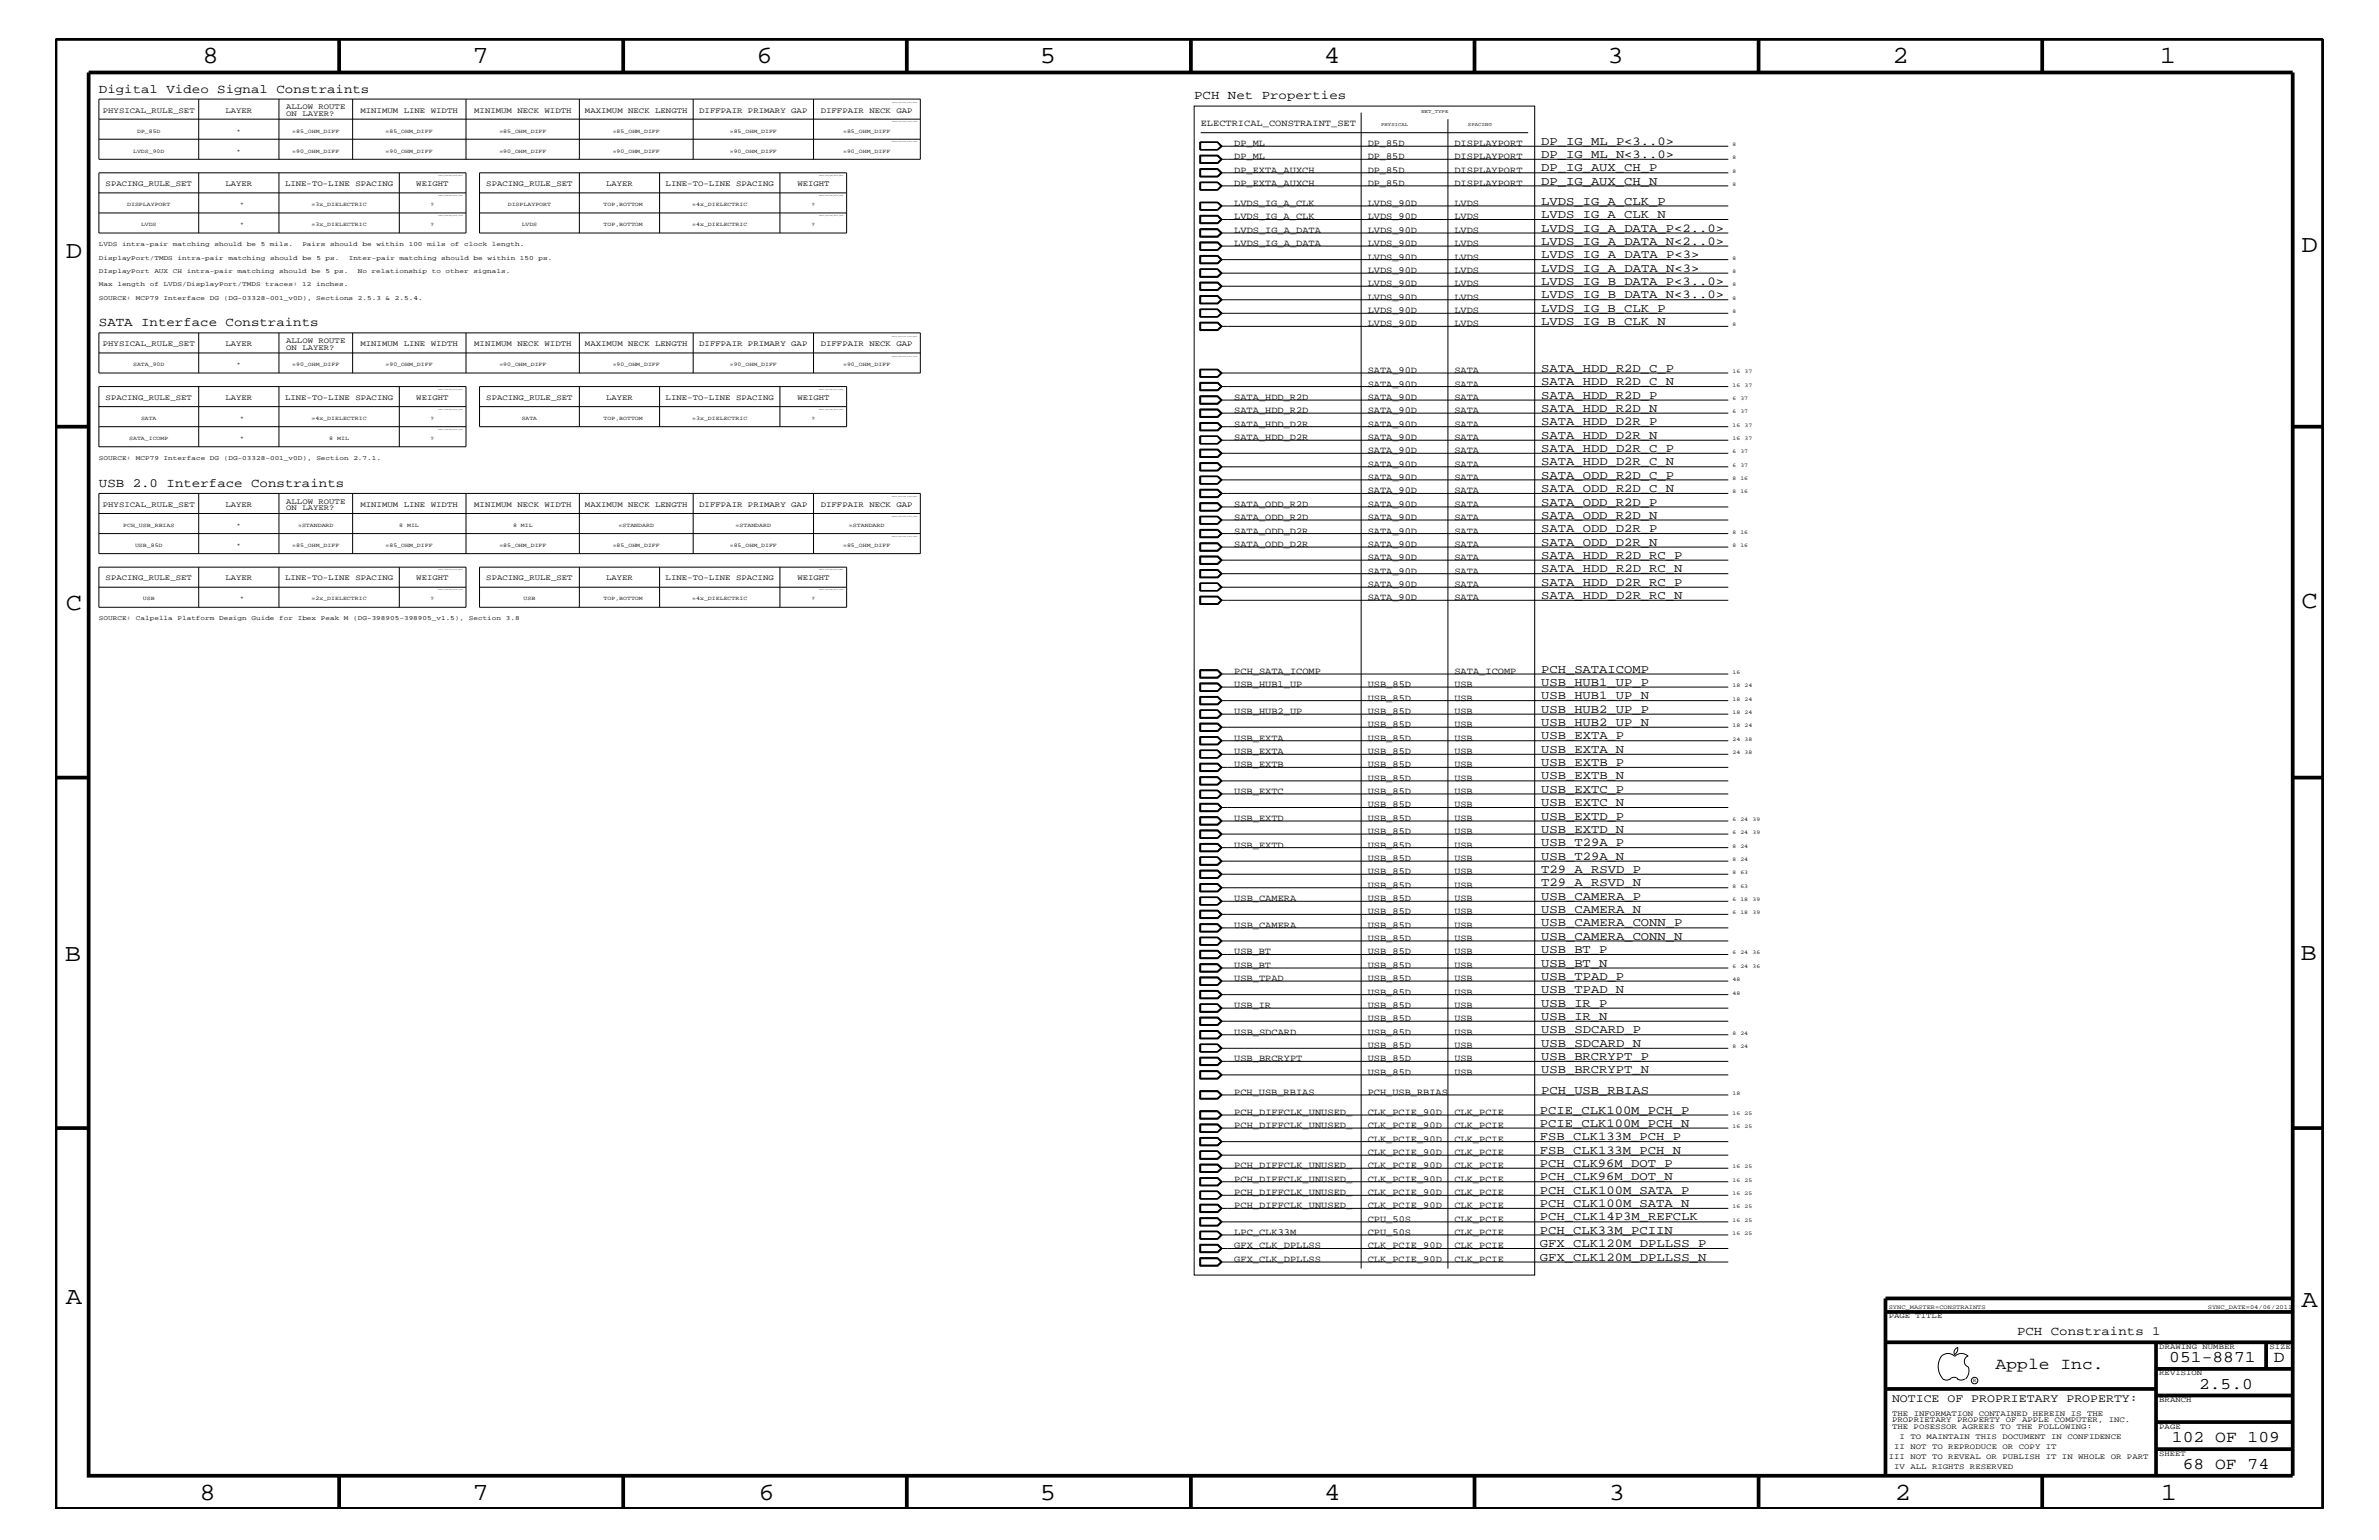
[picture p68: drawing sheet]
<svg xmlns="http://www.w3.org/2000/svg" width="432mm" height="279mm" viewBox="0 0 432 279" stroke-linecap="round" stroke-linejoin="round" font-family="sans-serif">
<defs><g id="words">
<g font-size="4.5">
<text x="36.7" y="11.5">8</text>
<text x="85.8" y="11.5">7</text>
<text x="137.3" y="11.5">6</text>
<text x="188.7" y="11.5">5</text>
<text x="240.3" y="11.5">4</text>
<text x="291.8" y="11.5">3</text>
<text x="343.5" y="11.5">2</text>
<text x="392" y="11.5">1</text>
<text x="11.9" y="46.8">D</text>
<text x="417.7" y="45.7">D</text>
<text x="11.9" y="110.6">C</text>
<text x="417.7" y="110.3">C</text>
<text x="11.8" y="174.3">B</text>
<text x="417.6" y="174.2">B</text>
<text x="11.9" y="236.7">A</text>
<text x="417.7" y="237.1">A</text>
<text x="36.2" y="272.1">8</text>
<text x="85.8" y="272.1">7</text>
<text x="137.7" y="272.1">6</text>
<text x="188.7" y="272.1">5</text>
<text x="240.4" y="272.1">4</text>
<text x="292" y="272.1">3</text>
<text x="343.9" y="272.1">2</text>
<text x="392.2" y="272.1">1</text>
</g>
<g font-size="3">
<text x="362.2" y="248.4">Apple Inc.</text>
<text x="393.7" y="247.1">051-8871</text>
<text x="399.2" y="252">2.5.0</text>
<text x="412.7" y="247.1">D</text>
<text x="394.2" y="261.6">102 OF 109</text>
<text x="396.2" y="266.6">68 OF 74</text>
</g>
<g font-size="2.3">
<text x="17.9" y="16.8">Digital Video Signal Constraints</text>
<text x="216.7" y="18">PCH Net Properties</text>
<text x="17.9" y="59.2">SATA Interface Constraints</text>
<text x="17.9" y="88.3">USB 2.0 Interface Constraints</text>
<text x="366.1" y="242.3">PCH Constraints 1</text>
</g>
<g font-size="2.2">
<text x="279.7" y="26.3">DP_IG_ML_P&lt;3..0&gt;</text>
<text x="279.7" y="28.6">DP_IG_ML_N&lt;3..0&gt;</text>
<text x="279.7" y="33.6">DP_IG_AUX_CH_N</text>
<text x="279.7" y="31.1">DP_IG_AUX_CH_P</text>
<text x="279.7" y="37.2">LVDS_IG_A_CLK_P</text>
<text x="279.7" y="39.6">LVDS_IG_A_CLK_N</text>
<text x="279.7" y="46.8">LVDS_IG_A_DATA_P&lt;3&gt;</text>
<text x="279.7" y="42">LVDS_IG_A_DATA_P&lt;2..0&gt;</text>
<text x="279.7" y="44.4">LVDS_IG_A_DATA_N&lt;2..0&gt;</text>
<text x="279.7" y="49.3">LVDS_IG_A_DATA_N&lt;3&gt;</text>
<text x="279.7" y="51.7">LVDS_IG_B_DATA_P&lt;3..0&gt;</text>
<text x="279.7" y="56.6">LVDS_IG_B_CLK_P</text>
<text x="279.7" y="54.1">LVDS_IG_B_DATA_N&lt;3..0&gt;</text>
<text x="279.7" y="59">LVDS_IG_B_CLK_N</text>
<text x="279.7" y="69.9">SATA_HDD_R2D_C_N</text>
<text x="279.7" y="67.5">SATA_HDD_R2D_C_P</text>
<text x="279.7" y="72.3">SATA_HDD_R2D_P</text>
<text x="279.7" y="74.7">SATA_HDD_R2D_N</text>
<text x="279.7" y="77.2">SATA_HDD_D2R_P</text>
<text x="279.7" y="79.6">SATA_HDD_D2R_N</text>
<text x="279.7" y="82">SATA_HDD_D2R_C_P</text>
<text x="279.7" y="84.4">SATA_HDD_D2R_C_N</text>
<text x="279.7" y="86.9">SATA_ODD_R2D_C_P</text>
<text x="279.7" y="89.3">SATA_ODD_R2D_C_N</text>
<text x="279.7" y="91.7">SATA_ODD_R2D_P</text>
<text x="279.7" y="94.2">SATA_ODD_R2D_N</text>
<text x="279.7" y="101.4">SATA_HDD_R2D_RC_P</text>
<text x="279.7" y="96.5">SATA_ODD_D2R_P</text>
<text x="279.7" y="99">SATA_ODD_D2R_N</text>
<text x="279.7" y="106.3">SATA_HDD_D2R_RC_P</text>
<text x="279.7" y="103.8">SATA_HDD_R2D_RC_N</text>
<text x="279.7" y="108.7">SATA_HDD_D2R_RC_N</text>
<text x="279.7" y="122">PCH_SATAICOMP</text>
<text x="279.7" y="124.4">USB_HUB1_UP_P</text>
<text x="279.7" y="129.3">USB_HUB2_UP_P</text>
<text x="279.7" y="126.9">USB_HUB1_UP_N</text>
<text x="279.7" y="131.7">USB_HUB2_UP_N</text>
<text x="279.7" y="134.1">USB_EXTA_P</text>
<text x="279.7" y="136.6">USB_EXTA_N</text>
<text x="279.7" y="139">USB_EXTB_P</text>
<text x="279.7" y="143.9">USB_EXTC_P</text>
<text x="279.7" y="141.4">USB_EXTB_N</text>
<text x="279.7" y="148.7">USB_EXTD_P</text>
<text x="279.7" y="146.2">USB_EXTC_N</text>
<text x="279.7" y="156">USB_T29A_N</text>
<text x="279.7" y="153.5">USB_T29A_P</text>
<text x="279.7" y="151.1">USB_EXTD_N</text>
<text x="279.7" y="160.8">T29_A_RSVD_N</text>
<text x="279.7" y="158.4">T29_A_RSVD_P</text>
<text x="279.7" y="165.6">USB_CAMERA_N</text>
<text x="279.7" y="163.3">USB_CAMERA_P</text>
<text x="279.7" y="170.5">USB_CAMERA_CONN_N</text>
<text x="279.7" y="168.1">USB_CAMERA_CONN_P</text>
<text x="279.7" y="172.9">USB_BT_P</text>
<text x="279.7" y="175.4">USB_BT_N</text>
<text x="279.7" y="177.7">USB_TPAD_P</text>
<text x="279.7" y="180.2">USB_TPAD_N</text>
<text x="279.7" y="182.7">USB_IR_P</text>
<text x="279.7" y="185">USB_IR_N</text>
<text x="279.7" y="187.5">USB_SDCARD_P</text>
<text x="279.7" y="189.9">USB_SDCARD_N</text>
<text x="279.7" y="194.8">USB_BRCRYPT_N</text>
<text x="279.7" y="192.3">USB_BRCRYPT_P</text>
<text x="279.5" y="202">PCIE_CLK100M_PCH_P</text>
<text x="279.7" y="198.4">PCH_USB_RBIAS</text>
<text x="279.5" y="204.4">PCIE_CLK100M_PCH_N</text>
<text x="279.5" y="209.3">FSB_CLK133M_PCH_N</text>
<text x="279.5" y="206.9">FSB_CLK133M_PCH_P</text>
<text x="279.5" y="214.2">PCH_CLK96M_DOT_N</text>
<text x="279.5" y="211.7">PCH_CLK96M_DOT_P</text>
<text x="279.5" y="216.6">PCH_CLK100M_SATA_P</text>
<text x="279.5" y="219">PCH_CLK100M_SATA_N</text>
<text x="279.5" y="221.4">PCH_CLK14P3M_REFCLK</text>
<text x="279.5" y="223.9">PCH_CLK33M_PCIIN</text>
<text x="279.5" y="226.3">GFX_CLK120M_DPLLSS_P</text>
<text x="279.5" y="228.7">GFX_CLK120M_DPLLSS_N</text>
</g>
<text font-size="2.1" x="343.4" y="254.4">NOTICE OF PROPRIETARY PROPERTY:</text>
<g font-size="1.7">
<text x="217.9" y="22.9">ELECTRICAL_CONSTRAINT_SET</text>
<text x="224" y="26.5">DP_ML</text>
<text x="224" y="28.9">DP_ML</text>
<text x="248.2" y="26.5">DP_85D</text>
<text x="248.2" y="28.9">DP_85D</text>
<text x="264" y="26.5">DISPLAYPORT</text>
<text x="264" y="28.9">DISPLAYPORT</text>
<text x="224" y="33.7">DP_EXTA_AUXCH</text>
<text x="224" y="31.4">DP_EXTA_AUXCH</text>
<text x="248.2" y="33.7">DP_85D</text>
<text x="248.2" y="31.4">DP_85D</text>
<text x="264" y="33.7">DISPLAYPORT</text>
<text x="264" y="31.4">DISPLAYPORT</text>
<text x="224" y="37.4">LVDS_IG_A_CLK</text>
<text x="224" y="39.8">LVDS_IG_A_CLK</text>
<text x="248.2" y="37.4">LVDS_90D</text>
<text x="248.2" y="39.8">LVDS_90D</text>
<text x="264" y="37.4">LVDS</text>
<text x="264" y="39.8">LVDS</text>
<text x="224" y="42.3">LVDS_IG_A_DATA</text>
<text x="224" y="44.6">LVDS_IG_A_DATA</text>
<text x="248.2" y="47.1">LVDS_90D</text>
<text x="248.2" y="42.3">LVDS_90D</text>
<text x="248.2" y="44.6">LVDS_90D</text>
<text x="264" y="47.1">LVDS</text>
<text x="264" y="42.3">LVDS</text>
<text x="264" y="44.6">LVDS</text>
<text x="248.2" y="49.6">LVDS_90D</text>
<text x="248.2" y="51.9">LVDS_90D</text>
<text x="264" y="49.6">LVDS</text>
<text x="264" y="51.9">LVDS</text>
<text x="248.2" y="56.8">LVDS_90D</text>
<text x="248.2" y="54.4">LVDS_90D</text>
<text x="248.2" y="59.2">LVDS_90D</text>
<text x="264" y="56.8">LVDS</text>
<text x="264" y="54.4">LVDS</text>
<text x="264" y="59.2">LVDS</text>
<text x="248.2" y="70.1">SATA_90D</text>
<text x="248.2" y="67.7">SATA_90D</text>
<text x="264" y="70.1">SATA</text>
<text x="264" y="67.7">SATA</text>
<text x="224" y="77.4">SATA_HDD_D2R</text>
<text x="224" y="72.6">SATA_HDD_R2D</text>
<text x="224" y="75">SATA_HDD_R2D</text>
<text x="248.2" y="77.4">SATA_90D</text>
<text x="248.2" y="72.6">SATA_90D</text>
<text x="248.2" y="75">SATA_90D</text>
<text x="264" y="77.4">SATA</text>
<text x="264" y="72.6">SATA</text>
<text x="264" y="75">SATA</text>
<text x="224" y="79.9">SATA_HDD_D2R</text>
<text x="248.2" y="79.9">SATA_90D</text>
<text x="248.2" y="82.2">SATA_90D</text>
<text x="264" y="79.9">SATA</text>
<text x="264" y="82.2">SATA</text>
<text x="248.2" y="84.7">SATA_90D</text>
<text x="248.2" y="87.1">SATA_90D</text>
<text x="248.2" y="89.5">SATA_90D</text>
<text x="264" y="84.7">SATA</text>
<text x="264" y="87.1">SATA</text>
<text x="264" y="89.5">SATA</text>
<text x="224" y="92">SATA_ODD_R2D</text>
<text x="224" y="94.3">SATA_ODD_R2D</text>
<text x="248.2" y="92">SATA_90D</text>
<text x="248.2" y="94.3">SATA_90D</text>
<text x="264" y="92">SATA</text>
<text x="264" y="94.3">SATA</text>
<text x="224" y="96.8">SATA_ODD_D2R</text>
<text x="224" y="99.3">SATA_ODD_D2R</text>
<text x="248.2" y="96.8">SATA_90D</text>
<text x="248.2" y="99.3">SATA_90D</text>
<text x="248.2" y="101.6">SATA_90D</text>
<text x="264" y="96.8">SATA</text>
<text x="264" y="99.3">SATA</text>
<text x="264" y="101.6">SATA</text>
<text x="248.2" y="106.5">SATA_90D</text>
<text x="248.2" y="104.1">SATA_90D</text>
<text x="264" y="106.5">SATA</text>
<text x="264" y="104.1">SATA</text>
<text x="248.2" y="108.9">SATA_90D</text>
<text x="264" y="108.9">SATA</text>
<text x="224" y="122.3">PCH_SATA_ICOMP</text>
<text x="224" y="124.7">USB_HUB1_UP</text>
<text x="248.2" y="124.7">USB_85D</text>
<text x="264" y="122.3">SATA_ICOMP</text>
<text x="264" y="124.7">USB</text>
<text x="224" y="129.6">USB_HUB2_UP</text>
<text x="248.2" y="129.6">USB_85D</text>
<text x="248.2" y="127.1">USB_85D</text>
<text x="248.2" y="131.9">USB_85D</text>
<text x="264" y="129.6">USB</text>
<text x="264" y="127.1">USB</text>
<text x="264" y="131.9">USB</text>
<text x="224" y="134.4">USB_EXTA</text>
<text x="224" y="136.8">USB_EXTA</text>
<text x="248.2" y="134.4">USB_85D</text>
<text x="248.2" y="136.8">USB_85D</text>
<text x="264" y="134.4">USB</text>
<text x="264" y="136.8">USB</text>
<text x="224" y="139.2">USB_EXTB</text>
<text x="248.2" y="139.2">USB_85D</text>
<text x="248.2" y="141.7">USB_85D</text>
<text x="264" y="139.2">USB</text>
<text x="264" y="141.7">USB</text>
<text x="224" y="149">USB_EXTD</text>
<text x="224" y="144">USB_EXTC</text>
<text x="248.2" y="149">USB_85D</text>
<text x="248.2" y="146.5">USB_85D</text>
<text x="248.2" y="144">USB_85D</text>
<text x="264" y="149">USB</text>
<text x="264" y="146.5">USB</text>
<text x="264" y="144">USB</text>
<text x="224" y="153.8">USB_EXTD</text>
<text x="248.2" y="153.8">USB_85D</text>
<text x="248.2" y="151.3">USB_85D</text>
<text x="264" y="153.8">USB</text>
<text x="264" y="151.3">USB</text>
<text x="248.2" y="156.2">USB_85D</text>
<text x="248.2" y="161.1">USB_85D</text>
<text x="248.2" y="158.6">USB_85D</text>
<text x="264" y="156.2">USB</text>
<text x="264" y="161.1">USB</text>
<text x="264" y="158.6">USB</text>
<text x="224" y="163.5">USB_CAMERA</text>
<text x="248.2" y="165.9">USB_85D</text>
<text x="248.2" y="163.5">USB_85D</text>
<text x="264" y="165.9">USB</text>
<text x="264" y="163.5">USB</text>
<text x="224" y="168.3">USB_CAMERA</text>
<text x="224" y="173.2">USB_BT</text>
<text x="248.2" y="170.7">USB_85D</text>
<text x="248.2" y="168.3">USB_85D</text>
<text x="248.2" y="173.2">USB_85D</text>
<text x="264" y="170.7">USB</text>
<text x="264" y="168.3">USB</text>
<text x="264" y="173.2">USB</text>
<text x="224" y="175.6">USB_BT</text>
<text x="224" y="178">USB_TPAD</text>
<text x="248.2" y="175.6">USB_85D</text>
<text x="248.2" y="178">USB_85D</text>
<text x="264" y="175.6">USB</text>
<text x="264" y="178">USB</text>
<text x="224" y="182.9">USB_IR</text>
<text x="248.2" y="180.5">USB_85D</text>
<text x="248.2" y="182.9">USB_85D</text>
<text x="248.2" y="185.3">USB_85D</text>
<text x="264" y="180.5">USB</text>
<text x="264" y="182.9">USB</text>
<text x="264" y="185.3">USB</text>
<text x="224" y="187.7">USB_SDCARD</text>
<text x="248.2" y="187.7">USB_85D</text>
<text x="248.2" y="190.2">USB_85D</text>
<text x="264" y="187.7">USB</text>
<text x="264" y="190.2">USB</text>
<text x="224" y="192.6">USB_BRCRYPT</text>
<text x="248.2" y="195">USB_85D</text>
<text x="248.2" y="192.6">USB_85D</text>
<text x="264" y="195">USB</text>
<text x="264" y="192.6">USB</text>
<text x="224" y="202.3">PCH_DIFFCLK_UNUSED_</text>
<text x="224" y="198.7">PCH_USB_RBIAS</text>
<text x="248.2" y="202.3">CLK_PCIE_90D</text>
<text x="248.2" y="198.7">PCH_USB_RBIAS</text>
<text x="264" y="202.3">CLK_PCIE</text>
<text x="224" y="204.7">PCH_DIFFCLK_UNUSED_</text>
<text x="248.2" y="204.7">CLK_PCIE_90D</text>
<text x="248.2" y="209.6">CLK_PCIE_90D</text>
<text x="248.2" y="207.1">CLK_PCIE_90D</text>
<text x="264" y="204.7">CLK_PCIE</text>
<text x="264" y="209.6">CLK_PCIE</text>
<text x="264" y="207.1">CLK_PCIE</text>
<text x="224" y="214.4">PCH_DIFFCLK_UNUSED_</text>
<text x="224" y="211.9">PCH_DIFFCLK_UNUSED_</text>
<text x="248.2" y="214.4">CLK_PCIE_90D</text>
<text x="248.2" y="211.9">CLK_PCIE_90D</text>
<text x="264" y="214.4">CLK_PCIE</text>
<text x="264" y="211.9">CLK_PCIE</text>
<text x="224" y="216.9">PCH_DIFFCLK_UNUSED_</text>
<text x="224" y="219.2">PCH_DIFFCLK_UNUSED_</text>
<text x="248.2" y="221.7">CPU_50S</text>
<text x="248.2" y="216.9">CLK_PCIE_90D</text>
<text x="248.2" y="219.2">CLK_PCIE_90D</text>
<text x="264" y="216.9">CLK_PCIE</text>
<text x="264" y="219.2">CLK_PCIE</text>
<text x="264" y="221.7">CLK_PCIE</text>
<text x="224" y="224.1">LPC_CLK33M</text>
<text x="224" y="226.5">GFX_CLK_DPLLSS</text>
<text x="248.2" y="224.1">CPU_50S</text>
<text x="248.2" y="226.5">CLK_PCIE_90D</text>
<text x="264" y="224.1">CLK_PCIE</text>
<text x="264" y="226.5">CLK_PCIE</text>
<text x="224" y="229">GFX_CLK_DPLLSS</text>
<text x="248.2" y="229">CLK_PCIE_90D</text>
<text x="264" y="229">CLK_PCIE</text>
</g>
<g font-size="1.4">
<text x="18.7" y="20.4">PHYSICAL_RULE_SET</text>
<text x="40.9" y="20.4">LAYER</text>
<text x="51.9" y="19.8">ALLOW ROUTE</text>
<text x="51.9" y="21">ON LAYER?</text>
<text x="65.4" y="20.4">MINIMUM LINE WIDTH</text>
<text x="86.1" y="20.4">MINIMUM NECK WIDTH</text>
<text x="106.2" y="20.4">MAXIMUM NECK LENGTH</text>
<text x="126.9" y="20.4">DIFFPAIR PRIMARY GAP</text>
<text x="149" y="20.4">DIFFPAIR NECK GAP</text>
<text x="19.2" y="33.7">SPACING_RULE_SET</text>
<text x="40.9" y="33.7">LAYER</text>
<text x="51.7" y="33.7">LINE-TO-LINE SPACING</text>
<text x="75.6" y="33.7">WEIGHT</text>
<text x="88.3" y="33.7">SPACING_RULE_SET</text>
<text x="110" y="33.7">LAYER</text>
<text x="120.8" y="33.7">LINE-TO-LINE SPACING</text>
<text x="144.7" y="33.7">WEIGHT</text>
<text x="18.7" y="62.9">PHYSICAL_RULE_SET</text>
<text x="40.9" y="62.9">LAYER</text>
<text x="51.9" y="62.3">ALLOW ROUTE</text>
<text x="51.9" y="63.4">ON LAYER?</text>
<text x="65.4" y="62.9">MINIMUM LINE WIDTH</text>
<text x="86.1" y="62.9">MINIMUM NECK WIDTH</text>
<text x="106.2" y="62.9">MAXIMUM NECK LENGTH</text>
<text x="126.9" y="62.9">DIFFPAIR PRIMARY GAP</text>
<text x="149" y="62.9">DIFFPAIR NECK GAP</text>
<text x="19.2" y="72.6">SPACING_RULE_SET</text>
<text x="40.9" y="72.6">LAYER</text>
<text x="51.7" y="72.6">LINE-TO-LINE SPACING</text>
<text x="75.6" y="72.6">WEIGHT</text>
<text x="88.3" y="72.6">SPACING_RULE_SET</text>
<text x="110" y="72.6">LAYER</text>
<text x="120.8" y="72.6">LINE-TO-LINE SPACING</text>
<text x="144.7" y="72.6">WEIGHT</text>
<text x="18.7" y="92">PHYSICAL_RULE_SET</text>
<text x="40.9" y="92">LAYER</text>
<text x="51.9" y="91.4">ALLOW ROUTE</text>
<text x="51.9" y="92.6">ON LAYER?</text>
<text x="65.4" y="92">MINIMUM LINE WIDTH</text>
<text x="86.1" y="92">MINIMUM NECK WIDTH</text>
<text x="106.2" y="92">MAXIMUM NECK LENGTH</text>
<text x="126.9" y="92">DIFFPAIR PRIMARY GAP</text>
<text x="149" y="92">DIFFPAIR NECK GAP</text>
<text x="19.2" y="105.3">SPACING_RULE_SET</text>
<text x="40.9" y="105.3">LAYER</text>
<text x="51.7" y="105.3">LINE-TO-LINE SPACING</text>
<text x="75.6" y="105.3">WEIGHT</text>
<text x="88.3" y="105.3">SPACING_RULE_SET</text>
<text x="110" y="105.3">LAYER</text>
<text x="120.8" y="105.3">LINE-TO-LINE SPACING</text>
<text x="144.7" y="105.3">WEIGHT</text>
<text x="342.8" y="239.2">PAGE TITLE</text>
<text x="391.9" y="244.7">DRAWING NUMBER</text>
<text x="411.9" y="244.7">SIZE</text>
<text x="391.9" y="249.5">REVISION</text>
<text x="343.4" y="256.8">THE INFORMATION CONTAINED HEREIN IS THE</text>
<text x="391.9" y="254.4">BRANCH</text>
<text x="343.4" y="259.3">THE POSESSOR AGREES TO THE FOLLOWING:</text>
<text x="343.4" y="258">PROPRIETARY PROPERTY OF APPLE COMPUTER, INC.</text>
<text x="343.8" y="262.9">II NOT TO REPRODUCE OR COPY IT</text>
<text x="344.8" y="261.1">I TO MAINTAIN THIS DOCUMENT IN CONFIDENCE</text>
<text x="391.9" y="259.3">PAGE</text>
<text x="342.8" y="264.7">III NOT TO REVEAL OR PUBLISH IT IN WHOLE OR PART</text>
<text x="343.8" y="266.6">IV ALL RIGHTS RESERVED</text>
<text x="391.9" y="264.1">SHEET</text>
</g>
<g font-size="1.2">
<text x="17.9" y="47.1">DisplayPort/TMDS</text>
<text x="17.9" y="44.6">LVDS</text>
<text x="22.1" y="44.6">intra-pair</text>
<text x="31.4" y="44.6">matching</text>
<text x="32.2" y="47.1">intra-pair</text>
<text x="38.9" y="44.6">should</text>
<text x="41.5" y="47.1">matching</text>
<text x="44.8" y="44.6">be</text>
<text x="47.3" y="44.6">5</text>
<text x="49" y="44.6">mils.</text>
<text x="49" y="47.1">should</text>
<text x="54.9" y="44.6">Pairs</text>
<text x="54.9" y="47.1">be</text>
<text x="57.4" y="47.1">5</text>
<text x="59.1" y="47.1">ps.</text>
<text x="59.9" y="44.6">should</text>
<text x="63.3" y="47.1">Inter-pair</text>
<text x="65.8" y="44.6">be</text>
<text x="68.3" y="44.6">within</text>
<text x="72.5" y="47.1">matching</text>
<text x="74.2" y="44.6">100</text>
<text x="77.5" y="44.6">mils</text>
<text x="80.1" y="47.1">should</text>
<text x="81.7" y="44.6">of</text>
<text x="84.3" y="44.6">clock</text>
<text x="86" y="47.1">be</text>
<text x="88.5" y="47.1">within</text>
<text x="89.3" y="44.6">length.</text>
<text x="94.4" y="47.1">150</text>
<text x="97.7" y="47.1">ps.</text>
<text x="17.9" y="49.6">DIsplayPort</text>
<text x="17.9" y="51.9">Max</text>
<text x="21.3" y="51.9">length</text>
<text x="27.2" y="51.9">of</text>
<text x="28" y="49.6">AUX</text>
<text x="29.7" y="51.9">LVDS/DisplayPort/TMDS</text>
<text x="31.4" y="49.6">CH</text>
<text x="33.9" y="49.6">intra-pair</text>
<text x="43.1" y="49.6">matching</text>
<text x="48.1" y="51.9">traces:</text>
<text x="50.7" y="49.6">should</text>
<text x="54.9" y="51.9">12</text>
<text x="56.5" y="49.6">be</text>
<text x="57.4" y="51.9">inches.</text>
<text x="59.1" y="49.6">5</text>
<text x="60.7" y="49.6">ps.</text>
<text x="64.9" y="49.6">No</text>
<text x="67.5" y="49.6">relationship</text>
<text x="78.4" y="49.6">to</text>
<text x="80.9" y="49.6">other</text>
<text x="85.9" y="49.6">signals.</text>
<text x="17.9" y="54.4">SOURCE:</text>
<text x="24.7" y="54.4">MCP79</text>
<text x="29.7" y="54.4">Interface</text>
<text x="38.1" y="54.4">DG</text>
<text x="40.6" y="54.4">(DG-03328-001_v0D),</text>
<text x="57.4" y="54.4">Sections</text>
<text x="65" y="54.4">2.5.3</text>
<text x="70" y="54.4">&amp;</text>
<text x="71.7" y="54.4">2.5.4.</text>
<text x="17.9" y="83.5">SOURCE:</text>
<text x="24.7" y="83.5">MCP79</text>
<text x="29.7" y="83.5">Interface</text>
<text x="38.1" y="83.5">DG</text>
<text x="40.6" y="83.5">(DG-03328-001_v0D),</text>
<text x="57.4" y="83.5">Section</text>
<text x="64.1" y="83.5">2.7.1.</text>
<text x="17.9" y="112.6">SOURCE:</text>
<text x="24.7" y="112.6">Calpella</text>
<text x="32.2" y="112.6">Platform</text>
<text x="39.8" y="112.6">Design</text>
<text x="45.6" y="112.6">Guide</text>
<text x="50.7" y="112.6">for</text>
<text x="54" y="112.6">Ibex</text>
<text x="58.2" y="112.6">Peak</text>
<text x="62.4" y="112.6">M</text>
<text x="64.1" y="112.6">(DG-398905-398905_v1.5),</text>
<text x="85.1" y="112.6">Section</text>
<text x="91.8" y="112.6">3.8</text>
</g>
<g font-size="1.1">
<text x="342.8" y="237.4">SYNC_MASTER=CONSTRAINTS</text>
<text x="400.7" y="237.4">SYNC_DATE=04/06/2011</text>
</g>
<g font-size="1">
<text x="24.2" y="27.7">LVDS_90D</text>
<text x="24.9" y="24.1">DP_85D</text>
<text x="43" y="27.7">*</text>
<text x="43" y="24.1">*</text>
<text x="53" y="27.7">=90_OHM_DIFF</text>
<text x="53" y="24.1">=85_OHM_DIFF</text>
<text x="70" y="27.7">=90_OHM_DIFF</text>
<text x="70" y="24.1">=85_OHM_DIFF</text>
<text x="90.6" y="27.7">=90_OHM_DIFF</text>
<text x="90.6" y="24.1">=85_OHM_DIFF</text>
<text x="111.2" y="27.7">=90_OHM_DIFF</text>
<text x="111.2" y="24.1">=85_OHM_DIFF</text>
<text x="132.5" y="27.7">=90_OHM_DIFF</text>
<text x="132.5" y="24.1">=85_OHM_DIFF</text>
<text x="153" y="27.7">=90_OHM_DIFF</text>
<text x="153" y="24.1">=85_OHM_DIFF</text>
<text x="314.5" y="26.5">8</text>
<text x="314.5" y="28.9">8</text>
<text x="314.5" y="33.7">8</text>
<text x="314.5" y="31.4">8</text>
<text x="23.1" y="37.4">DISPLAYPORT</text>
<text x="25.6" y="41">LVDS</text>
<text x="43.6" y="37.4">*</text>
<text x="43.6" y="41">*</text>
<text x="56.6" y="37.4">=3x_DIELECTRIC</text>
<text x="56.6" y="41">=3x_DIELECTRIC</text>
<text x="78.1" y="37.4">?</text>
<text x="78.1" y="41">?</text>
<text x="92.2" y="37.4">DISPLAYPORT</text>
<text x="94.7" y="41">LVDS</text>
<text x="109.6" y="37.4">TOP,BOTTOM</text>
<text x="109.6" y="41">TOP,BOTTOM</text>
<text x="125.6" y="37.4">=4x_DIELECTRIC</text>
<text x="125.6" y="41">=4x_DIELECTRIC</text>
<text x="147.3" y="41">?</text>
<text x="147.3" y="37.4">?</text>
<text x="314.5" y="47.1">8</text>
<text x="314.5" y="49.6">8</text>
<text x="314.5" y="51.9">8</text>
<text x="314.5" y="56.8">8</text>
<text x="314.5" y="54.4">8</text>
<text x="314.5" y="59.2">8</text>
<text x="24.2" y="66.5">SATA_90D</text>
<text x="43" y="66.5">*</text>
<text x="53" y="66.5">=90_OHM_DIFF</text>
<text x="70" y="66.5">=90_OHM_DIFF</text>
<text x="90.6" y="66.5">=90_OHM_DIFF</text>
<text x="111.2" y="66.5">=90_OHM_DIFF</text>
<text x="132.5" y="66.5">=90_OHM_DIFF</text>
<text x="153" y="66.5">=90_OHM_DIFF</text>
<text x="314.5" y="70.1">16</text>
<text x="314.5" y="67.7">16</text>
<text x="316.7" y="70.1">37</text>
<text x="316.7" y="67.7">37</text>
<text x="25.6" y="76.2">SATA</text>
<text x="43.6" y="76.2">*</text>
<text x="56.6" y="76.2">=4x_DIELECTRIC</text>
<text x="78.1" y="76.2">?</text>
<text x="94.7" y="76.2">SATA</text>
<text x="109.6" y="76.2">TOP,BOTTOM</text>
<text x="125.6" y="76.2">=3x_DIELECTRIC</text>
<text x="147.3" y="76.2">?</text>
<text x="314.5" y="72.6">6</text>
<text x="314.5" y="75">6</text>
<text x="314.5" y="77.4">16</text>
<text x="315.9" y="72.6">37</text>
<text x="315.9" y="75">37</text>
<text x="316.7" y="77.4">37</text>
<text x="23.5" y="79.9">SATA_ICOMP</text>
<text x="43.6" y="79.9">*</text>
<text x="59.8" y="79.9">8</text>
<text x="61.2" y="79.9">MIL</text>
<text x="78.1" y="79.9">?</text>
<text x="314.5" y="79.9">16</text>
<text x="314.5" y="82.2">6</text>
<text x="315.9" y="82.2">37</text>
<text x="316.7" y="79.9">37</text>
<text x="314.5" y="84.7">6</text>
<text x="314.5" y="87.1">8</text>
<text x="314.5" y="89.5">8</text>
<text x="315.9" y="84.7">37</text>
<text x="315.9" y="87.1">16</text>
<text x="315.9" y="89.5">16</text>
<text x="22.4" y="95.6">PCH_USB_RBIAS</text>
<text x="43" y="95.6">*</text>
<text x="54.1" y="95.6">=STANDARD</text>
<text x="72.5" y="95.6">8</text>
<text x="73.9" y="95.6">MIL</text>
<text x="93.1" y="95.6">8</text>
<text x="94.6" y="95.6">MIL</text>
<text x="112.3" y="95.6">=STANDARD</text>
<text x="133.5" y="95.6">=STANDARD</text>
<text x="154.1" y="95.6">=STANDARD</text>
<text x="24.5" y="99.3">USB_85D</text>
<text x="43" y="99.3">*</text>
<text x="53" y="99.3">=85_OHM_DIFF</text>
<text x="70" y="99.3">=85_OHM_DIFF</text>
<text x="90.6" y="99.3">=85_OHM_DIFF</text>
<text x="111.2" y="99.3">=85_OHM_DIFF</text>
<text x="132.5" y="99.3">=85_OHM_DIFF</text>
<text x="153" y="99.3">=85_OHM_DIFF</text>
<text x="314.5" y="96.8">8</text>
<text x="314.5" y="99.3">8</text>
<text x="315.9" y="96.8">16</text>
<text x="315.9" y="99.3">16</text>
<text x="26" y="108.9">USB</text>
<text x="43.6" y="108.9">*</text>
<text x="56.6" y="108.9">=2x_DIELECTRIC</text>
<text x="78.1" y="108.9">?</text>
<text x="95" y="108.9">USB</text>
<text x="109.6" y="108.9">TOP,BOTTOM</text>
<text x="125.6" y="108.9">=4x_DIELECTRIC</text>
<text x="147.3" y="108.9">?</text>
<text x="314.5" y="122.3">16</text>
<text x="314.5" y="124.7">18</text>
<text x="316.7" y="124.7">24</text>
<text x="314.5" y="129.6">18</text>
<text x="314.5" y="127.1">18</text>
<text x="314.5" y="131.9">18</text>
<text x="316.7" y="129.6">24</text>
<text x="316.7" y="127.1">24</text>
<text x="316.7" y="131.9">24</text>
<text x="314.5" y="134.4">24</text>
<text x="314.5" y="136.8">24</text>
<text x="316.7" y="134.4">38</text>
<text x="316.7" y="136.8">38</text>
<text x="314.5" y="149">6</text>
<text x="315.9" y="149">24</text>
<text x="318.1" y="149">39</text>
<text x="314.5" y="153.8">8</text>
<text x="314.5" y="151.3">6</text>
<text x="315.9" y="153.8">24</text>
<text x="315.9" y="151.3">24</text>
<text x="318.1" y="151.3">39</text>
<text x="314.5" y="156.2">8</text>
<text x="314.5" y="161.1">8</text>
<text x="314.5" y="158.6">8</text>
<text x="315.9" y="156.2">24</text>
<text x="315.9" y="161.1">63</text>
<text x="315.9" y="158.6">63</text>
<text x="314.5" y="165.9">6</text>
<text x="314.5" y="163.5">6</text>
<text x="315.9" y="165.9">18</text>
<text x="315.9" y="163.5">18</text>
<text x="318.1" y="165.9">39</text>
<text x="318.1" y="163.5">39</text>
<text x="314.5" y="173.2">6</text>
<text x="315.9" y="173.2">24</text>
<text x="318.1" y="173.2">36</text>
<text x="314.5" y="175.6">6</text>
<text x="314.5" y="178">48</text>
<text x="315.9" y="175.6">24</text>
<text x="318.1" y="175.6">36</text>
<text x="314.5" y="180.5">48</text>
<text x="314.5" y="187.7">8</text>
<text x="314.5" y="190.2">8</text>
<text x="315.9" y="187.7">24</text>
<text x="315.9" y="190.2">24</text>
<text x="314.5" y="202.3">16</text>
<text x="314.5" y="198.7">18</text>
<text x="316.7" y="202.3">25</text>
<text x="314.5" y="204.7">16</text>
<text x="316.7" y="204.7">25</text>
<text x="314.5" y="214.4">16</text>
<text x="314.5" y="211.9">16</text>
<text x="316.7" y="214.4">25</text>
<text x="316.7" y="211.9">25</text>
<text x="314.5" y="216.9">16</text>
<text x="314.5" y="219.2">16</text>
<text x="314.5" y="221.7">16</text>
<text x="316.7" y="216.9">25</text>
<text x="316.7" y="219.2">25</text>
<text x="316.7" y="221.7">25</text>
<text x="314.5" y="224.1">16</text>
<text x="316.7" y="224.1">25</text>
<text x="358.1" y="250.7">R</text>
</g>
<g font-size=".9">
<text x="250.7" y="22.9">PHYSICAL</text>
<text x="258" y="20.4">NET_TYPE</text>
<text x="266.4" y="22.9">SPACING</text>
</g>
<g font-size=".3">
<text x="161.9" y="22.2">TABLE_PHYSICAL_RULE_ITEM</text>
<text x="161.9" y="18.7">TABLE_PHYSICAL_RULE_HEAD</text>
<text x="161.9" y="25.9">TABLE_PHYSICAL_RULE_ITEM</text>
<text x="79.6" y="35.6">TABLE_SPACING_RULE_ITEM</text>
<text x="79.6" y="31.9">TABLE_SPACING_RULE_HEAD</text>
<text x="148.7" y="31.9">TABLE_SPACING_RULE_HEAD</text>
<text x="148.7" y="35.6">TABLE_SPACING_RULE_ITEM</text>
<text x="79.6" y="39.2">TABLE_SPACING_RULE_ITEM</text>
<text x="148.7" y="39.2">TABLE_SPACING_RULE_ITEM</text>
<text x="161.9" y="61.1">TABLE_PHYSICAL_RULE_HEAD</text>
<text x="161.9" y="64.7">TABLE_PHYSICAL_RULE_ITEM</text>
<text x="79.6" y="70.7">TABLE_SPACING_RULE_HEAD</text>
<text x="148.7" y="70.7">TABLE_SPACING_RULE_HEAD</text>
<text x="79.6" y="74.4">TABLE_SPACING_RULE_ITEM</text>
<text x="148.7" y="74.4">TABLE_SPACING_RULE_ITEM</text>
<text x="79.6" y="78">TABLE_SPACING_RULE_ITEM</text>
<text x="161.9" y="90.1">TABLE_PHYSICAL_RULE_HEAD</text>
<text x="161.9" y="93.8">TABLE_PHYSICAL_RULE_ITEM</text>
<text x="161.9" y="97.4">TABLE_PHYSICAL_RULE_ITEM</text>
<text x="79.6" y="103.5">TABLE_SPACING_RULE_HEAD</text>
<text x="79.6" y="107.1">TABLE_SPACING_RULE_ITEM</text>
<text x="148.7" y="103.5">TABLE_SPACING_RULE_HEAD</text>
<text x="148.7" y="107.1">TABLE_SPACING_RULE_ITEM</text>
</g>
</g></defs>
<g fill="none" stroke="#000" stroke-width=".18">
<path d="M17.9 18h149.1v10.9h-149.1zM36.1 18v10.9M50.6 18v10.9M64 18v10.9M84.6 18v10.9M105.2 18v10.9M125.8 18v10.9M147.7 18v10.9M216.7 19.2h61.9v212.1h-61.9zM17.9 35v7.3h66.7v-10.9h-66.7v3.6h66.7M17.9 38.6h66.7M17.9 25.3h149.1"/>
<path d="M17.9 21.6h149.1M36.1 31.4v10.9M50.6 31.4v10.9M72.5 31.4v10.9M87 35v7.3h66.7v-10.9h-66.7v3.6h66.7M87 38.6h66.7M105.2 31.4v10.9M119.7 31.4v10.9M141.6 31.4v10.9M217.8 28.1h3.3l.7 .8-.7 .8h-3.3zM217.8 25.8h3.3l.7 .7-.7 .7h-3.3zM217.8 30.6h3.3l.7 .8-.7 .7h-3.3z"/>
<path d="M217.8 33h3.3l.7 .7-.7 .8h-3.3zM217.8 36.7h3.3l.7 .7-.7 .7h-3.3zM217.8 39.1h3.3l.7 .7-.7 .8h-3.3zM217.8 25.8v1.4M217.8 33v1.5M217.8 36.7v1.4M217.8 27.1h3.2M217.8 25.9h3.2M217.8 34.4h3.2M217.8 33.1h3.2M217.8 38h3.2M217.8 36.8h3.2"/>
<path d="M217.9 28.3h3.1l.6 .6-.6 .6h-3.1zM217.9 25.9v1.2M217.9 30.8h3.1l.6 .6-.6 .5h-3.1zM217.9 33.1v1.3M217.9 36.8v1.2M217.9 39.2h3.1l.6 .6-.6 .6h-3.1zM217.9 24.1h59.5M221 28.2l.7 .7-.7 .7h-3.2M221 28.2l.7 .7-.7 .8M221 28.2h-3.2v1.5M221 30.7h-3.2v1.3h3.2M221 39.1h-3.2v1.4h3.2"/>
<path d="M221 25.9l.7 .6-.7 .6M221 25.8l.7 .7-.7 .7M221 25.9l.6 .6M221 30.7l.7 .7-.7 .6M221 33.1l.7 .6-.7 .7M221 33l.7 .7-.7 .8M221 33.1l.6 .6M221 36.8l.7 .6-.7 .6M221 36.7l.7 .7-.7 .7M221 36.8l.6 .6M221 39.1l.7 .7-.7 .7M221.6 28.9h92.1"/>
<path d="M221.6 26.5l-.6 .6M221.6 26.5h92.1M221.6 31.4h92.1M221.6 33.7l-.6 .7M221.6 33.7h92.1M221.6 37.4l-.6 .6M221.6 37.4h92.1M221.6 39.8h92.1M247.1 20.4v209.8M262.8 21.6v208.6M217.8 41.5h3.3l.7 .8-.7 .7h-3.3zM217.8 43.9h3.3l.7 .7-.7 .8h-3.3z"/>
<path d="M217.8 46.3h3.3l.7 .8-.7 .8h-3.3zM217.8 48.8h3.3l.7 .8-.7 .7h-3.3zM217.8 51.2h3.3l.7 .7-.7 .8h-3.3zM217.8 53.6h3.3l.7 .8-.7 .7h-3.3zM217.8 56.1h3.3l.7 .7-.7 .7h-3.3zM217.8 58.4h3.3l.7 .8-.7 .8h-3.3zM217.8 41.5v1.5h3.2l.7-.7-.7-.8M217.8 45.4v-1.4h3.2l.7 .6-.7 .8M217.8 48.8v1.4h3.2l.7-.6-.7-.8M217.8 52.7v-1.4h3.2l.7 .6-.7 .8M217.8 56.1v1.4M217.8 42.9h3.2"/>
<path d="M217.8 41.6h3.2l.7 .7-.7 .6M217.8 45.3h3.2M217.8 44.1h3.2M217.8 50.2h3.2M217.8 48.9h3.2M217.8 51.3h3.2M217.8 57.4h3.2M217.8 56.2h3.2M217.9 44.1v1.2M217.9 46.5h3.1l.6 .6-.6 .6h-3.1zM217.9 48.9v1.3M217.9 51.3v1.2h3.1l.6-.6"/>
<path d="M217.9 53.8h3.1l.6 .6-.6 .6h-3.1zM217.9 56.2v1.2M217.9 58.6h3.1l.6 .6-.6 .6h-3.1zM221 46.4h-3.2v1.4h3.2M221 53.7h-3.2v1.4h3.2M221 58.5h-3.2v1.4h3.2M221 44.1l.7 .5-.7 .7M221 44.1l.6 .5M221 46.4l.7 .7-.7 .7M221 48.9l.7 .7-.7 .6M221 48.9l.6 .7M221 51.3l.7 .6-.7 .7h-3.2"/>
<path d="M221 51.3l.6 .6M221 53.7l.7 .7-.7 .7M221 56.2l.7 .6-.7 .6M221 56.1l.7 .7-.7 .7M221 56.2l.6 .6M221 58.5l.7 .7-.7 .7M221.6 42.3l-.6-.6h-3.1v1.2M221.6 42.3l-.6 .6M221.6 42.3h92.1M221.6 44.6l-.6 .7M221.6 44.6h92.1M221.6 47.1h92.1"/>
<path d="M221.6 49.6l-.6 .6M221.6 49.6h92.1M221.6 51.9h92.1M221.6 54.4h92.1M221.6 56.8l-.6 .6M221.6 56.8h92.1M221.6 59.2h92.1M17.9 73.8v7.3h66.7v-11h-66.7v3.7h66.7M17.9 77.4h66.7M17.9 60.4h149.1v7.3h-149.1zM17.9 64h149.1M36.1 60.4v7.3"/>
<path d="M36.1 70.1v11M50.6 60.4v7.3M50.6 70.1v11M64 60.4v7.3M72.5 70.1v11M84.6 60.4v7.3M87 73.8v3.6h66.7v-7.3h-66.7v3.7h66.7M105.2 60.4v7.3M105.2 70.1v7.3M119.7 70.1v7.3M125.8 60.4v7.3M141.6 70.1v7.3"/>
<path d="M147.7 60.4v7.3M217.8 67h3.3l.7 .7-.7 .7h-3.3zM217.8 69.4h3.3l.7 .7-.7 .8h-3.3zM217.8 71.8h3.3l.7 .8-.7 .7h-3.3zM217.8 74.2h3.3l.7 .8-.7 .7h-3.3zM217.8 76.7h3.3l.7 .7-.7 .8h-3.3zM217.8 79.1h3.3l.7 .8-.7 .6h-3.3zM217.8 67v1.4M217.8 71.8v1.5h3.2l.7-.7-.7-.8M217.8 75.7v-1.4h3.2l.7 .7-.7 .7M217.8 79.1v1.4M217.8 79.2h3.2"/>
<path d="M217.8 74.4h3.2M217.8 73.2h3.2M217.8 71.9h3.2l.7 .7-.7 .6M217.8 68.4h3.2M217.8 67.1h3.2M217.9 67.1v1.3M217.9 69.5h3.1l.6 .6-.6 .6h-3.1zM217.9 74.4v1.2h3.1l.6-.6M217.9 76.8h3.1l.6 .6-.6 .6h-3.1zM217.9 79.2v1.3M221 69.5h-3.2v1.3h3.2M221 76.7h-3.2v1.4h3.2"/>
<path d="M221 79.2l.7 .7-.7 .6M221 79.1l.7 .8-.7 .6M221 79.2l.6 .7M221 74.4l.7 .6-.7 .6h-3.2M221 74.4l.6 .6M221 76.7l.7 .7-.7 .7M221 69.5l.7 .6-.7 .7M221 67.1l.7 .6-.7 .7M221 67l.7 .7-.7 .7M221 67.1l.6 .6M221.6 72.6l-.6-.6h-3.1v1.2M221.6 79.9l-.6 .6"/>
<path d="M221.6 79.9h92.1M221.6 75h92.1M221.6 77.4h92.1M221.6 70.1h92.1M221.6 72.6l-.6 .6M221.6 72.6h92.1M221.6 67.7l-.6 .7M221.6 67.7h92.1M17.9 96.8h149.1M17.9 89.5h149.1v10.9h-149.1zM17.9 93.2h149.1M36.1 89.5v10.9"/>
<path d="M50.6 89.5v10.9M64 89.5v10.9M84.6 89.5v10.9M105.2 89.5v10.9M125.8 89.5v10.9M147.7 89.5v10.9M217.8 81.5h3.3l.7 .7-.7 .8h-3.3zM217.8 83.9h3.3l.7 .8-.7 .8h-3.3zM217.8 86.4h3.3l.7 .7-.7 .7h-3.3zM217.8 88.8h3.3l.7 .7-.7 .8h-3.3zM217.8 91.2h3.3l.7 .8-.7 .7h-3.3zM217.8 93.7h3.3l.7 .6-.7 .8h-3.3z"/>
<path d="M217.8 96h3.3l.7 .8-.7 .8h-3.3zM217.8 98.5h3.3l.7 .8-.7 .7h-3.3zM217.8 86.4v1.4M217.8 91.2v1.5h3.2M217.8 93.7v1.4M217.8 98.5v1.4h3.2l.7-.6-.7-.8M217.8 99.9h3.2M217.8 98.6h3.2l.7 .7-.7 .6M217.8 95h3.2M217.8 93.8h3.2M217.8 91.3h3.2l.7 .7-.7 .7M217.8 87.7h3.2"/>
<path d="M217.8 86.5h3.2M217.8 80.5h3.2M217.9 81.6h3.1l.6 .6-.6 .6h-3.1zM217.9 84.1h3.1l.6 .6-.6 .6h-3.1zM217.9 86.5v1.2M217.9 88.9h3.1l.6 .6-.6 .6h-3.1zM217.9 91.4h3.1l.6 .6-.6 .6h-3.1zM217.9 93.8v1.2M217.9 96.2h3.1l.6 .6-.6 .6h-3.1zM221 81.6h-3.2v1.4M221 84h-3.2v1.4h3.2M221 88.8h-3.2v1.4h3.2"/>
<path d="M221 96.1h-3.2v1.4h3.2M221 93.8l.7 .5-.7 .7M221 93.7l.7 .6-.7 .8M221 93.8l.6 .5M221 91.2l.7 .8-.7 .7M221 96.1l.7 .7-.7 .7M221 86.5l.7 .6-.7 .6M221 86.4l.7 .7-.7 .7M221 86.5l.6 .6M221 88.8l.7 .7-.7 .7M221 81.6l.7 .6-.7 .7h-3.2M221 81.6l.7 .6-.7 .8"/>
<path d="M221 84l.7 .7-.7 .7M221.6 99.3l-.6-.6h-3.1v1.2M221.6 99.3l-.6 .6M221.6 99.3h92.1M221.6 94.3l-.6 .7M221.6 94.3h92.1M221.6 92h92.1M221.6 96.8h92.1M221.6 87.1l-.6 .6M221.6 87.1h92.1M221.6 89.5h92.1M221.6 82.2h92.1"/>
<path d="M221.6 84.7h92.1M17.9 106.5v3.7h66.7v-7.3h-66.7v3.6h66.7M36.1 102.9v7.3M50.6 102.9v7.3M72.5 102.9v7.3M87 106.5v3.7h66.7v-7.3h-66.7v3.6h66.7M105.2 102.9v7.3M119.7 102.9v7.3M141.6 102.9v7.3M217.8 100.9h3.3l.7 .7-.7 .8h-3.3zM217.8 103.3h3.3l.7 .8-.7 .7h-3.3zM217.8 105.8h3.3l.7 .7-.7 .7h-3.3z"/>
<path d="M217.8 108.1h3.3l.7 .8-.7 .8h-3.3zM217.8 102.4v-1.4h3.2l.7 .6-.7 .8M217.8 105.8v1.4M217.8 101h3.2M217.8 107.1h3.2M217.8 105.9h3.2M217.9 101v1.2h3.1l.6-.6M217.9 103.5h3.1l.6 .6-.6 .6h-3.1zM217.9 105.9v1.2M217.9 108.3h3.1l.6 .6-.6 .6h-3.1zM221 103.4h-3.2v1.4h3.2M221 108.2h-3.2v1.5"/>
<path d="M221 103.4l.7 .7-.7 .7M221 101l.7 .6-.7 .7h-3.2M221 101l.6 .6M221 105.9l.7 .6-.7 .6M221 105.8l.7 .7-.7 .7M221 105.9l.6 .6M221 108.2l.7 .7-.7 .7h-3.2M221 108.2l.7 .7-.7 .8M221.6 104.1h92.1M221.6 101.6h92.1M221.6 106.5l-.6 .6M221.6 106.5h92.1"/>
<path d="M221.6 108.9h92.1M217.8 121.5h3.3l.7 .8-.7 .7h-3.3zM217.8 123.9h3.3l.7 .8-.7 .7h-3.3zM217.8 126.4h3.3l.7 .7-.7 .8h-3.3zM217.8 128.8h3.3l.7 .8-.7 .7h-3.3zM217.8 131.2h3.3l.7 .7-.7 .8h-3.3zM217.8 133.6h3.3l.7 .8-.7 .8h-3.3zM217.8 136.1h3.3l.7 .7-.7 .7h-3.3zM217.8 138.5h3.3l.7 .7-.7 .8h-3.3zM217.8 121.5v1.5h3.2l.7-.7-.7-.8M217.8 125.4v-1.4h3.2l.7 .7-.7 .7M217.8 128.8v1.4h3.2l.7-.6-.7-.8"/>
<path d="M217.8 132.7v-1.4h3.2l.7 .6-.7 .8M217.8 136.1v1.4M217.8 122.9h3.2M217.8 121.6h3.2l.7 .7-.7 .6M217.8 137.4h3.2M217.8 136.2h3.2M217.8 125.3h3.2M217.8 124.1h3.2M217.8 131.3h3.2M217.8 130.2h3.2M217.8 128.9h3.2M217.9 124.1v1.2"/>
<path d="M217.9 126.5h3.1l.6 .6-.6 .6h-3.1zM217.9 128.9v1.3M217.9 131.3v1.2h3.1l.6-.6M217.9 133.8h3.1l.6 .6-.6 .6h-3.1zM217.9 136.2v1.2M217.9 138.6h3.1l.6 .6-.6 .6h-3.1zM221 126.4h-3.2v1.4h3.2M221 133.7h-3.2v1.4h3.2M221 138.5h-3.2v1.4h3.2M221 138.5l.7 .7-.7 .7M221 136.2l.7 .6-.7 .6M221 136.1l.7 .7-.7 .7"/>
<path d="M221 136.2l.6 .6M221 133.7l.7 .7-.7 .7M221 126.4l.7 .7-.7 .7M221 124.1l.7 .6-.7 .6M221 124.1l.6 .6M221 131.3l.7 .6-.7 .7h-3.2M221 131.3l.6 .6M221 128.9l.7 .7-.7 .6M221 128.9l.6 .7M221.6 122.3l-.6-.6h-3.1v1.2M221.6 122.3l-.6 .6M221.6 122.3h92.1"/>
<path d="M221.6 139.2h92.1M221.6 136.8l-.6 .6M221.6 136.8h92.1M221.6 134.4h92.1M221.6 127.1h92.1M221.6 124.7l-.6 .6M221.6 124.7h92.1M221.6 131.9h92.1M221.6 129.6l-.6 .6M221.6 129.6h92.1M217.8 140.9h3.3l.7 .8-.7 .7h-3.3zM217.8 143.4h3.3l.7 .6-.7 .8h-3.3z"/>
<path d="M217.8 145.7h3.3l.7 .8-.7 .8h-3.3zM217.8 148.2h3.3l.7 .8-.7 .7h-3.3zM217.8 150.6h3.3l.7 .7-.7 .8h-3.3zM217.8 153h3.3l.7 .8-.7 .7h-3.3zM217.8 155.5h3.3l.7 .7-.7 .8h-3.3zM217.8 157.8h3.3l.7 .8-.7 .8h-3.3zM217.8 143.4v1.4M217.8 148.2v1.4h3.2l.7-.6-.7-.8M217.8 152.1v-1.4h3.2l.7 .6-.7 .8M217.8 155.5v1.4h3.2l.7-.7-.7-.7M217.8 159.4v-1.5h3.2l.7 .7-.7 .8M217.8 158h3.2"/>
<path d="M217.8 144.7h3.2M217.8 143.5h3.2M217.8 156.8h3.2M217.8 155.6h3.2M217.8 149.5h3.2M217.8 148.3h3.2l.7 .7-.7 .5M217.8 152h3.2M217.8 150.7h3.2M217.9 141.1h3.1l.6 .6-.6 .6h-3.1zM217.9 143.5v1.2M217.9 145.9h3.1l.6 .6-.6 .6h-3.1zM217.9 150.7v1.3"/>
<path d="M217.9 153.2h3.1l.6 .6-.6 .6h-3.1zM217.9 155.6v1.2M217.9 158v1.2h3.1l.6-.6M221 141h-3.2v1.4h3.2M221 145.8h-3.2v1.4h3.2M221 153.1h-3.2v1.4h3.2M221 158l.7 .6-.7 .7h-3.2M221 158l.6 .6M221 145.8l.7 .7-.7 .7M221 143.5l.7 .5-.7 .7M221 143.4l.7 .6-.7 .8M221 143.5l.6 .5"/>
<path d="M221 141l.7 .7-.7 .7M221 153.1l.7 .7-.7 .7M221 155.6l.7 .6-.7 .6M221 155.6l.6 .6M221 150.7l.7 .6-.7 .7M221 150.7l.6 .6M221.6 149l-.6-.6h-3.1v1.1M221.6 158.6h92.1M221.6 146.5h92.1M221.6 144l-.6 .7M221.6 144h92.1M221.6 141.7h92.1"/>
<path d="M221.6 153.8h92.1M221.6 156.2l-.6 .6M221.6 156.2h92.1M221.6 149l-.6 .5M221.6 149h92.1M221.6 151.3l-.6 .7M221.6 151.3h92.1M217.8 160.3h3.3l.7 .8-.7 .7h-3.3zM217.8 162.8h3.3l.7 .7-.7 .7h-3.3zM217.8 165.1h3.3l.7 .8-.7 .8h-3.3zM217.8 167.6h3.3l.7 .7-.7 .8h-3.3zM217.8 170h3.3l.7 .7-.7 .8h-3.3z"/>
<path d="M217.8 172.4h3.3l.7 .8-.7 .7h-3.3zM217.8 174.9h3.3l.7 .7-.7 .8h-3.3zM217.8 177.2h3.3l.7 .8-.7 .8h-3.3zM217.8 179.7h3.3l.7 .8-.7 .7h-3.3zM217.8 162.8v1.4M217.8 170v1.5M217.8 174.9v1.4h3.2l.7-.7-.7-.7M217.8 178.8v-1.5h3.2l.7 .7-.7 .8M217.8 178.7h3.2M217.8 177.4h3.2M217.8 176.2h3.2M217.8 174.9h3.2l.7 .7-.7 .6"/>
<path d="M217.8 171.4h3.2M217.8 170.1h3.2M217.8 164.1h3.2M217.8 162.8h3.2M217.9 160.5h3.1l.6 .6-.6 .6h-3.1zM217.9 162.8v1.3M217.9 165.3h3.1l.6 .6-.6 .6h-3.1zM217.9 167.8h3.1l.6 .5-.6 .6h-3.1zM217.9 170.1v1.3M217.9 172.6h3.1l.6 .6-.6 .6h-3.1zM217.9 177.4v1.3M217.9 179.9h3.1l.6 .6-.6 .5h-3.1z"/>
<path d="M221 160.4h-3.2v1.3h3.2M221 165.2h-3.2v1.4h3.2M221 167.7h-3.2v1.3h3.2M221 172.5h-3.2v1.3h3.2M221 179.8h-3.2v1.3h3.2M221 179.8l.7 .7-.7 .6M221 177.4l.7 .6-.7 .7M221 177.4l.6 .6M221 172.5l.7 .7-.7 .6M221 170.1l.7 .6-.7 .7M221 170l.7 .7-.7 .8M221 170.1l.6 .6"/>
<path d="M221 165.2l.7 .7-.7 .7M221 162.8l.7 .7-.7 .6M221 162.8l.7 .7-.7 .7M221 162.8l.6 .7M221 167.7l.7 .6-.7 .7M221 160.4l.7 .7-.7 .6M221.6 175.6l-.6-.6h-3.1v1.2M221.6 178l-.6 .7M221.6 178h92.1M221.6 175.6l-.6 .6M221.6 175.6h92.1M221.6 173.2h92.1"/>
<path d="M221.6 170.7l-.6 .7M221.6 170.7h92.1M221.6 165.9h92.1M221.6 163.5l-.6 .6M221.6 163.5h92.1M221.6 168.3h92.1M221.6 161.1h92.1M217.8 182.1h3.3l.7 .8-.7 .8h-3.3zM217.8 184.5h3.3l.7 .8-.7 .7h-3.3zM217.8 187h3.3l.7 .7-.7 .8h-3.3zM217.8 189.4h3.3l.7 .8-.7 .7h-3.3zM217.8 191.8h3.3l.7 .8-.7 .7h-3.3z"/>
<path d="M217.8 194.3h3.3l.7 .7-.7 .8h-3.3zM217.8 197.9h3.3l.7 .8-.7 .7h-3.3zM217.8 182.1v1.5h3.2l.7-.7-.7-.8M217.8 186v-1.4h3.2l.7 .7-.7 .7M217.8 189.4v1.5M217.8 197.9v1.4h3.2M217.8 198h3.2l.7 .7-.7 .6M217.8 190.8h3.2M217.8 189.5h3.2M217.8 184.7h3.2M217.8 183.5h3.2M217.8 182.2h3.2"/>
<path d="M217.9 182.2v1.3M217.9 184.7v1.2h3.1l.6-.6M217.9 187.1h3.1l.6 .6-.6 .6h-3.1zM217.9 189.5v1.3M217.9 192h3.1l.6 .6-.6 .6h-3.1zM217.9 194.4h3.1l.6 .6-.6 .6h-3.1zM217.9 198.1h3.1l.6 .6-.6 .5h-3.1zM221 187.1h-3.2v1.3h3.2M221 191.9h-3.2v1.3h3.2M221 194.3h-3.2v1.4h3.2M221 194.3l.7 .7-.7 .7M221 197.9l.7 .8-.7 .6"/>
<path d="M221 191.9l.7 .7-.7 .6M221 189.5l.7 .7-.7 .6M221 189.4l.7 .8-.7 .7M221 189.5l.6 .7M221 187.1l.7 .6-.7 .7M221 184.7l.7 .6-.7 .7h-3.2M221 184.7l.6 .6M221 182.2l.7 .7-.7 .6M221 182.2l.6 .7M221.6 195h92.1M221.6 198.7h92.1M221.6 192.6h92.1"/>
<path d="M221.6 190.2l-.6 .6M221.6 190.2h92.1M221.6 187.7h92.1M221.6 185.3h92.1M221.6 182.9l-.6 .6M221.6 182.9h92.1M221.6 180.5h92.1M217.8 201.5h3.3l.7 .8-.7 .8h-3.3zM217.8 203.9h3.3l.7 .8-.7 .7h-3.3zM217.8 206.4h3.3l.7 .7-.7 .8h-3.3zM217.8 208.8h3.3l.7 .8-.7 .7h-3.3zM217.8 211.2h3.3l.7 .7-.7 .8h-3.3z"/>
<path d="M217.8 213.6h3.3l.7 .8-.7 .8h-3.3zM217.8 216.1h3.3l.7 .8-.7 .6h-3.3zM217.8 218.5h3.3l.7 .7-.7 .8h-3.3zM217.8 201.5v1.5h3.2l.7-.7-.7-.8M217.8 205.4v-1.4h3.2l.7 .7-.7 .7M217.8 208.8v1.5h3.2l.7-.7-.7-.8M217.8 212.7v-1.4h3.2l.7 .6-.7 .8M217.8 216.1v1.4M217.8 217.5h3.2M217.8 216.2h3.2M217.8 211.4h3.2M217.8 210.2h3.2"/>
<path d="M217.8 208.9h3.2M217.8 202.9h3.2M217.8 201.6h3.2l.7 .7-.7 .6M217.8 205.3h3.2M217.8 204.1h3.2M217.9 204.1v1.2M217.9 206.5h3.1l.6 .6-.6 .6h-3.1zM217.9 208.9v1.3M217.9 211.4v1.1h3.1l.6-.6M217.9 213.8h3.1l.6 .6-.6 .6h-3.1zM217.9 216.2v1.3M217.9 218.6h3.1l.6 .6-.6 .6h-3.1z"/>
<path d="M221 206.4h-3.2v1.4h3.2M221 213.7h-3.2v1.4h3.2M221 218.6h-3.2v1.3h3.2M221 218.6l.7 .6-.7 .7M221 216.2l.7 .7-.7 .6M221 216.1l.7 .8-.7 .6M221 216.2l.6 .7M221 213.7l.7 .7-.7 .7M221 211.4l.7 .5-.7 .7h-3.2M221 211.4l.6 .5M221 206.4l.7 .7-.7 .7M221 208.9l.7 .7-.7 .6"/>
<path d="M221 208.9l.6 .7M221 204.1l.7 .6-.7 .6M221 204.1l.6 .6M221.6 202.3l-.6-.6h-3.1v1.2M221.6 219.2h92.1M221.6 216.9l-.6 .6M221.6 216.9h92.1M221.6 214.4h92.1M221.6 211.9h92.1M221.6 207.1h92.1M221.6 209.6l-.6 .6M221.6 209.6h92.1"/>
<path d="M221.6 202.3l-.6 .6M221.6 202.3h92.1M221.6 204.7l-.6 .6M221.6 204.7h92.1M217.8 220.9h3.3l.7 .8-.7 .7h-3.3zM217.8 223.4h3.3l.7 .7-.7 .7h-3.3zM217.8 225.7h3.3l.7 .8-.7 .8h-3.3zM217.8 228.2h3.3l.7 .8-.7 .7h-3.3zM217.8 223.4v1.4M217.8 228.2v1.4h3.2l.7-.6-.7-.8M217.8 229.6h3.2M217.8 228.3h3.2l.7 .7-.7 .6"/>
<path d="M217.8 224.7h3.2M217.8 223.5h3.2M217.9 221.1h3.1l.6 .6-.6 .6h-3.1zM217.9 223.5v1.2M217.9 225.9h3.1l.6 .6-.6 .6h-3.1zM221 221h-3.2v1.4h3.2M221 225.8h-3.2v1.4h3.2M221 225.8l.7 .7-.7 .7M221 223.5l.7 .6-.7 .6M221 223.4l.7 .7-.7 .7M221 223.5l.6 .6M221 221l.7 .7-.7 .7"/>
<path d="M221.6 229l-.6-.6h-3.1v1.2M221.6 226.5h92.1M221.6 229l-.6 .6M221.6 229h92.1M221.6 224.1l-.6 .6M221.6 224.1h92.1M221.6 221.7h92.1M352.3 246.1a1.69 1.69 0 0 1 2.5 0 1.72 1.72 0 0 1 2.4 0M352.4 246a3.2 3.2 0 0 0 .4 4.3l.8 .1 .4-.2M354 250.2l.7-.3 .7 .3M355.2 250.2l.7 .2 .7-.2M355.3 244.4v.3a1.18 1.18 0 0 1-.6 1.1"/>
<path d="M355.4 244.4a.99 .99 0 0 0-.6 1.4M357.2 246a1.04 1.04 0 0 0-.7 1 1.04 1.04 0 0 0 .7 1M357.3 248l.1 .7a2.11 2.11 0 0 1-.6 1.5"/>
<circle cx="358.4" cy="250.5" r=".59"/>
</g>
<g fill="none" stroke="#000" stroke-width=".68" stroke-linecap="butt">
<path d="M10.1 7.1h411.5v266.7h-411.5zM16.1 13.2h400v254.5h-400zM61.6 7.1v6.1M113.1 7.1v6.1M164.6 7.1v6.1M216.2 7.1v6.1M267.6 7.1v6.1M319.2 7.1v6.1M370.7 7.1v6.1M10.1 77.4h6M416.1 77.4h5.5M10.1 141.1h6"/>
<path d="M416.1 141.1h5.5M10.1 204.7h6M416.1 204.7h5.5M342.2 238h73.9M416.1 235.6h-73.9v32.1M342.2 243.5h73.9M342.2 252h49.1M391.3 243.5v24.2M391.3 258h24.8M391.3 253.2h24.8M391.3 248.4h24.8M411.3 243.5v4.9"/>
<path d="M61.6 267.7v6.1M113.1 267.7v6.1M164.6 267.7v6.1M216.2 268v5.8M267.6 267.7v6.1M319.2 267.7v6.1M370.7 267.7v6.1M391.3 262.9h24.8"/>
</g>
<use href="#words"/>
</svg>
